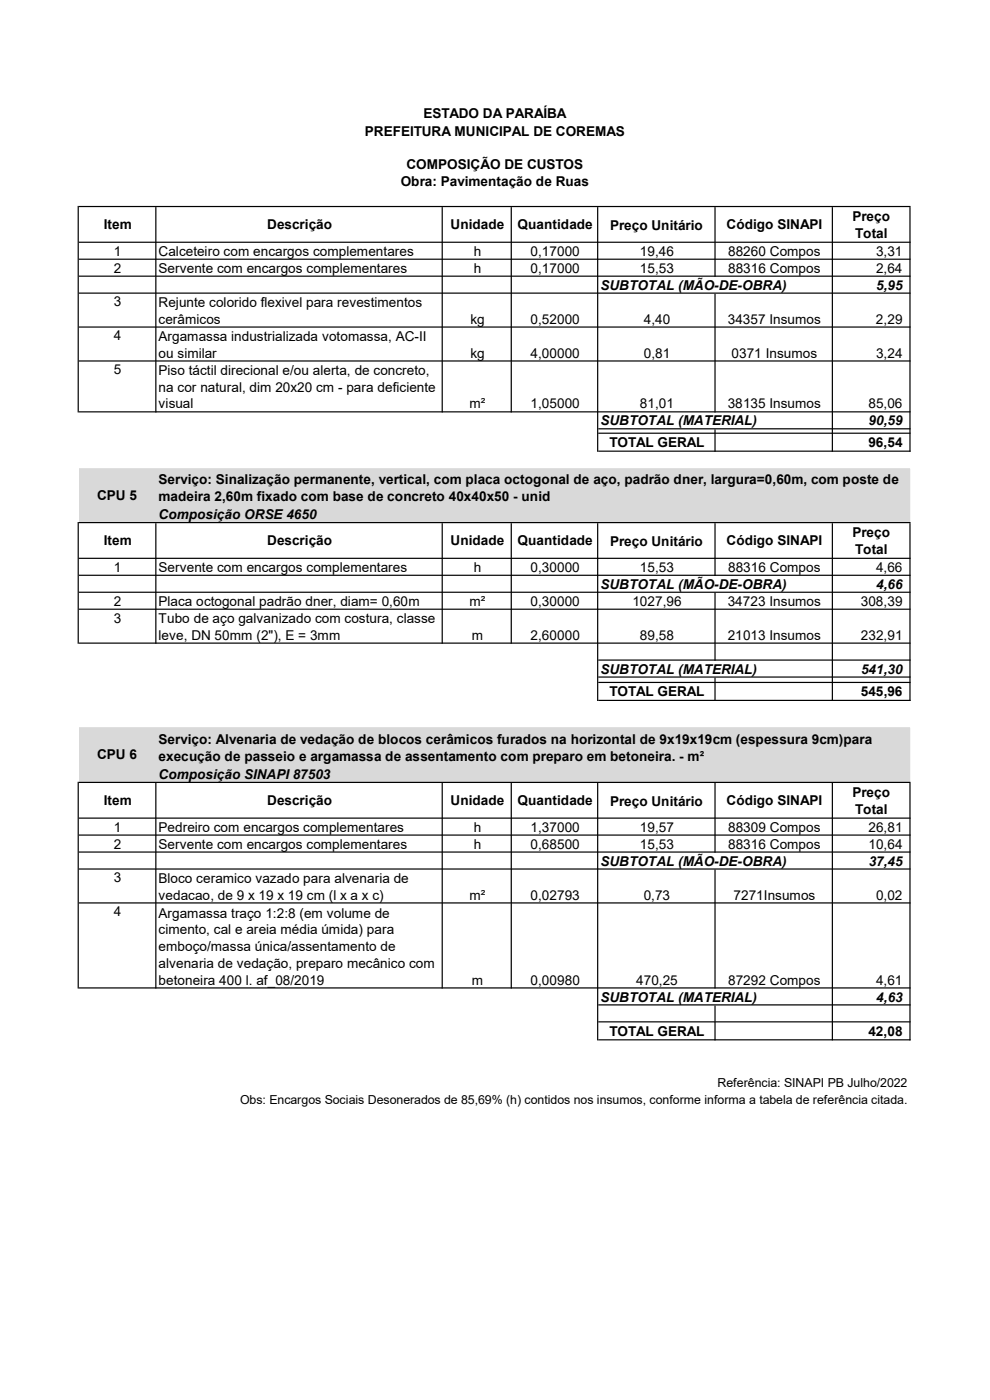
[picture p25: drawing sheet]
<svg xmlns="http://www.w3.org/2000/svg" width="210mm" height="297mm" viewBox="0 0 210 297" stroke-linecap="round" stroke-linejoin="round" font-family="sans-serif">
<defs><g id="words">
<g font-size="2.9">
<text x="77.4" y="28.9">PREFEITURA MUNICIPAL DE COREMAS</text>
<text x="89.8" y="25.1">ESTADO DA PARAÍBA</text>
<text x="86.2" y="35.9">COMPOSIÇÃO DE CUSTOS</text>
<text x="85" y="39.5">Obra: Pavimentação de Ruas</text>
<text x="180.8" y="46.9">Preço</text>
<text x="22" y="48.6">Item</text>
<text x="56.7" y="48.6">Descrição</text>
<text x="95.6" y="48.6">Unidade</text>
<text x="109.8" y="48.6">Quantidade</text>
<text x="129.4" y="48.7">Preço Unitário</text>
<text x="154.1" y="48.6">Código SINAPI</text>
<text x="181.4" y="50.5">Total</text>
<text x="24.2" y="54.3">1</text>
<text x="24.2" y="57.9">2</text>
<text x="33.7" y="54.3">Calceteiro com encargos complementares</text>
<text x="33.7" y="57.9">Servente com encargos complementares</text>
<text x="100.5" y="54.3">h</text>
<text x="100.5" y="57.9">h</text>
<text x="112.6" y="54.3">0,17000</text>
<text x="112.6" y="57.9">0,17000</text>
<text x="135.8" y="54.3">19,46</text>
<text x="135.8" y="57.9">15,53</text>
<text x="154.5" y="54.3">88260 Compos</text>
<text x="154.5" y="57.9">88316 Compos</text>
<text x="185.8" y="54.3">3,31</text>
<text x="185.8" y="57.9">2,64</text>
<text x="24.2" y="65">3</text>
<text x="33.7" y="65.1">Rejunte colorido flexivel para revestimentos</text>
<text x="127.4" y="61.5">SUBTOTAL (MÃO-DE-OBRA)</text>
<text x="185.9" y="61.5">5,95</text>
<text x="33.7" y="68.7">cerâmicos</text>
<text x="99.8" y="68.7">kg</text>
<text x="112.6" y="68.7">0,52000</text>
<text x="136.6" y="68.7">4,40</text>
<text x="154.4" y="68.7">34357 Insumos</text>
<text x="185.8" y="68.7">2,29</text>
<text x="24.2" y="72.2">4</text>
<text x="33.7" y="72.3">Argamassa industrializada votomassa, AC-II</text>
<text x="33.7" y="75.9">ou similar</text>
<text x="99.8" y="75.9">kg</text>
<text x="112.6" y="75.9">4,00000</text>
<text x="136.6" y="75.9">0,81</text>
<text x="155.2" y="75.9">0371 Insumos</text>
<text x="185.8" y="75.9">3,24</text>
<text x="24.2" y="79.4">5</text>
<text x="33.7" y="79.5">Piso táctil direcional e/ou alerta, de concreto,</text>
<text x="33.7" y="83.1">na cor natural, dim 20x20 cm - para deficiente</text>
<text x="33.7" y="86.7">visual</text>
<text x="99.6" y="86.7">m²</text>
<text x="112.6" y="86.7">1,05000</text>
<text x="135.8" y="86.7">81,01</text>
<text x="154.4" y="86.7">38135 Insumos</text>
<text x="184.2" y="86.7">85,06</text>
<text x="127.4" y="90.3">SUBTOTAL (MATERIAL)</text>
<text x="129.3" y="94.8">TOTAL GERAL</text>
<text x="184.2" y="94.8">96,54</text>
<text x="184.3" y="90.3">90,59</text>
<text x="20.6" y="106">CPU 5</text>
<text x="33.7" y="102.7">Serviço: Sinalização permanente, vertical, com placa octogonal de aço, padrão dner, largura=0,60m, com poste de</text>
<text x="33.7" y="106.4">madeira 2,60m fixado com base de concreto 40x40x50 - unid</text>
<text x="33.7" y="110.2">Composição ORSE 4650</text>
<text x="180.8" y="113.9">Preço</text>
<text x="22" y="115.7">Item</text>
<text x="56.7" y="115.7">Descrição</text>
<text x="95.6" y="115.7">Unidade</text>
<text x="109.8" y="115.7">Quantidade</text>
<text x="129.4" y="115.8">Preço Unitário</text>
<text x="154.1" y="115.7">Código SINAPI</text>
<text x="181.4" y="117.6">Total</text>
<text x="24.2" y="121.3">1</text>
<text x="33.7" y="121.3">Servente com encargos complementares</text>
<text x="100.5" y="121.3">h</text>
<text x="112.6" y="121.3">0,30000</text>
<text x="127.4" y="124.9">SUBTOTAL (MÃO-DE-OBRA)</text>
<text x="135.8" y="121.3">15,53</text>
<text x="154.5" y="121.3">88316 Compos</text>
<text x="185.8" y="121.3">4,66</text>
<text x="185.9" y="124.9">4,66</text>
<text x="24.2" y="128.5">2</text>
<text x="33.7" y="128.5">Placa octogonal padrão dner, diam= 0,60m</text>
<text x="99.6" y="128.5">m²</text>
<text x="112.6" y="128.5">0,30000</text>
<text x="134.2" y="128.5">1027,96</text>
<text x="154.4" y="128.5">34723 Insumos</text>
<text x="182.6" y="128.5">308,39</text>
<text x="24.2" y="132.1">3</text>
<text x="33.7" y="132.2">Tubo de aço galvanizado com costura, classe</text>
<text x="33.7" y="135.7">leve, DN 50mm (2&quot;), E = 3mm</text>
<text x="100.1" y="135.7">m</text>
<text x="112.6" y="135.7">2,60000</text>
<text x="135.8" y="135.7">89,58</text>
<text x="154.4" y="135.7">21013 Insumos</text>
<text x="182.6" y="135.7">232,91</text>
<text x="127.4" y="142.9">SUBTOTAL (MATERIAL)</text>
<text x="182.7" y="142.9">541,30</text>
<text x="129.3" y="147.7">TOTAL GERAL</text>
<text x="182.6" y="147.7">545,96</text>
<text x="20.6" y="161.1">CPU 6</text>
<text x="33.7" y="157.8">Serviço: Alvenaria de vedação de blocos cerâmicos furados na horizontal de 9x19x19cm (espessura 9cm)para</text>
<text x="33.7" y="161.5">execução de passeio e argamassa de assentamento com preparo em betoneira. - m²</text>
<text x="33.7" y="165.3">Composição SINAPI 87503</text>
<text x="22" y="170.8">Item</text>
<text x="56.7" y="170.8">Descrição</text>
<text x="95.6" y="170.8">Unidade</text>
<text x="109.8" y="170.8">Quantidade</text>
<text x="129.4" y="170.9">Preço Unitário</text>
<text x="154.1" y="170.8">Código SINAPI</text>
<text x="180.8" y="169">Preço</text>
<text x="181.4" y="172.7">Total</text>
<text x="24.2" y="176.4">1</text>
<text x="33.7" y="176.4">Pedreiro com encargos complementares</text>
<text x="100.5" y="176.4">h</text>
<text x="112.6" y="176.4">1,37000</text>
<text x="135.8" y="176.4">19,57</text>
<text x="154.5" y="176.4">88309 Compos</text>
<text x="184.2" y="176.4">26,81</text>
<text x="24.2" y="180">2</text>
<text x="33.7" y="180">Servente com encargos complementares</text>
<text x="100.5" y="180">h</text>
<text x="112.6" y="180">0,68500</text>
<text x="127.4" y="183.6">SUBTOTAL (MÃO-DE-OBRA)</text>
<text x="135.8" y="180">15,53</text>
<text x="154.5" y="180">88316 Compos</text>
<text x="184.2" y="180">10,64</text>
<text x="184.3" y="183.6">37,45</text>
<text x="24.2" y="187.2">3</text>
<text x="33.7" y="187.3">Bloco ceramico vazado para alvenaria de</text>
<text x="33.7" y="190.8">vedacao, de 9 x 19 x 19 cm (l x a x c)</text>
<text x="99.6" y="190.8">m²</text>
<text x="112.6" y="190.8">0,02793</text>
<text x="136.6" y="190.8">0,73</text>
<text x="155.6" y="190.8">7271Insumos</text>
<text x="185.8" y="190.8">0,02</text>
<text x="24.2" y="194.4">4</text>
<text x="33.7" y="194.6">Argamassa traço 1:2:8 (em volume de</text>
<text x="33.7" y="198.2">cimento, cal e areia média úmida) para</text>
<text x="33.7" y="201.8">emboço/massa única/assentamento de</text>
<text x="33.7" y="205.3">alvenaria de vedação, preparo mecânico com</text>
<text x="33.7" y="208.9">betoneira 400 l. af_08/2019</text>
<text x="100.1" y="208.9">m</text>
<text x="112.6" y="208.9">0,00980</text>
<text x="134.9" y="208.9">470,25</text>
<text x="154.5" y="208.9">87292 Compos</text>
<text x="185.8" y="208.9">4,61</text>
<text x="127.4" y="212.5">SUBTOTAL (MATERIAL)</text>
<text x="185.9" y="212.5">4,63</text>
<text x="129.3" y="219.7">TOTAL GERAL</text>
<text x="184.2" y="219.7">42,08</text>
</g>
<g font-size="2.6">
<text x="152.2" y="230.7">Referência: SINAPI PB Julho/2022</text>
<text x="50.9" y="234.3">Obs: Encargos Sociais Desonerados de 85,69% (h) contidos nos insumos, conforme informa a tabela de referência citada.</text>
</g>
</g></defs>
<path d="M16.8 99.3h176.3v11.6h-176.3zM16.8 154.3h176.3v11.7h-176.3z" fill-rule="evenodd" fill="#d9d9d9"/>
<g fill="#000">
<path d="M16.7 43.7h176.5v.2h-176.5zM16.7 51.3h176.5v.2h-176.5zM16.7 54.9h176.5v.2h-176.5zM16.7 58.5h176.5v.2h-176.5zM16.7 62.1h176.5v.2h-176.5zM16.7 69.3h176.5v.2h-176.5zM16.7 76.5h176.5v.2h-176.5zM16.7 87.2h176.5v.3h-176.5zM126.9 90.8h66.3v.3h-66.3zM126.9 91.8h66.3v.2h-66.3zM126.9 95.6h66.3v.2h-66.3zM16.7 110.7h176.5v.3h-176.5zM16.7 118.3h176.5v.3h-176.5zM16.7 121.9h176.5v.3h-176.5zM16.7 125.5h176.5v.3h-176.5zM16.7 129.1h176.5v.3h-176.5zM16.7 136.3h176.5v.3h-176.5zM126.9 139.9h66.3v.3h-66.3zM126.9 143.5h66.3v.3h-66.3zM126.9 144.7h66.3v.2h-66.3zM126.9 148.5h66.3v.2h-66.3zM16.7 165.9h176.5v.2h-176.5zM16.7 173.4h176.5v.3h-176.5zM16.7 177h176.5v.3h-176.5zM16.7 180.6h176.5v.3h-176.5zM16.7 184.2h176.5v.3h-176.5zM16.7 191.4h176.5v.3h-176.5zM16.7 209.5h176.5v.2h-176.5zM126.9 213.1h66.3v.2h-66.3zM126.9 216.7h66.3v.2h-66.3zM126.9 220.5h66.3v.2h-66.3z" fill-rule="evenodd"/>
<path d="M151.6 43.9h.2v14.8h-.2zM151.6 62.3h.2v25.2h-.2zM16.5 43.7h.2v43.8h-.2zM32.9 43.9h.3v43.6h-.3zM93.7 43.9h.2v43.6h-.2zM108.3 43.9h.3v43.6h-.3zM126.7 43.9h.2v51.9h-.2zM151.6 91.1h.2v4.7h-.2zM176.4 43.9h.3v51.9h-.3zM192.9 43.9h.3v51.9h-.3zM151.6 111h.2v11.2h-.2zM151.6 125.8h.2v14.4h-.2zM16.5 110.7h.2v25.9h-.2zM32.9 111h.3v25.6h-.3zM93.7 111h.2v25.6h-.2zM108.3 111h.3v25.6h-.3zM126.7 111h.2v37.7h-.2zM151.6 143.8h.2v4.9h-.2zM176.4 111h.3v37.7h-.3zM192.9 111h.3v37.7h-.3zM151.6 166.1h.2v14.8h-.2zM151.6 184.5h.2v25.2h-.2zM16.5 165.9h.2v43.8h-.2zM32.9 166.1h.3v43.6h-.3zM93.7 166.1h.2v43.6h-.2zM108.3 166.1h.3v43.6h-.3zM126.7 166.1h.2v54.6h-.2zM151.6 213.3h.2v7.4h-.2zM176.4 166.1h.3v54.6h-.3zM192.9 166.1h.3v54.6h-.3z" fill-rule="evenodd"/>
</g>
<use href="#words"/>
</svg>
